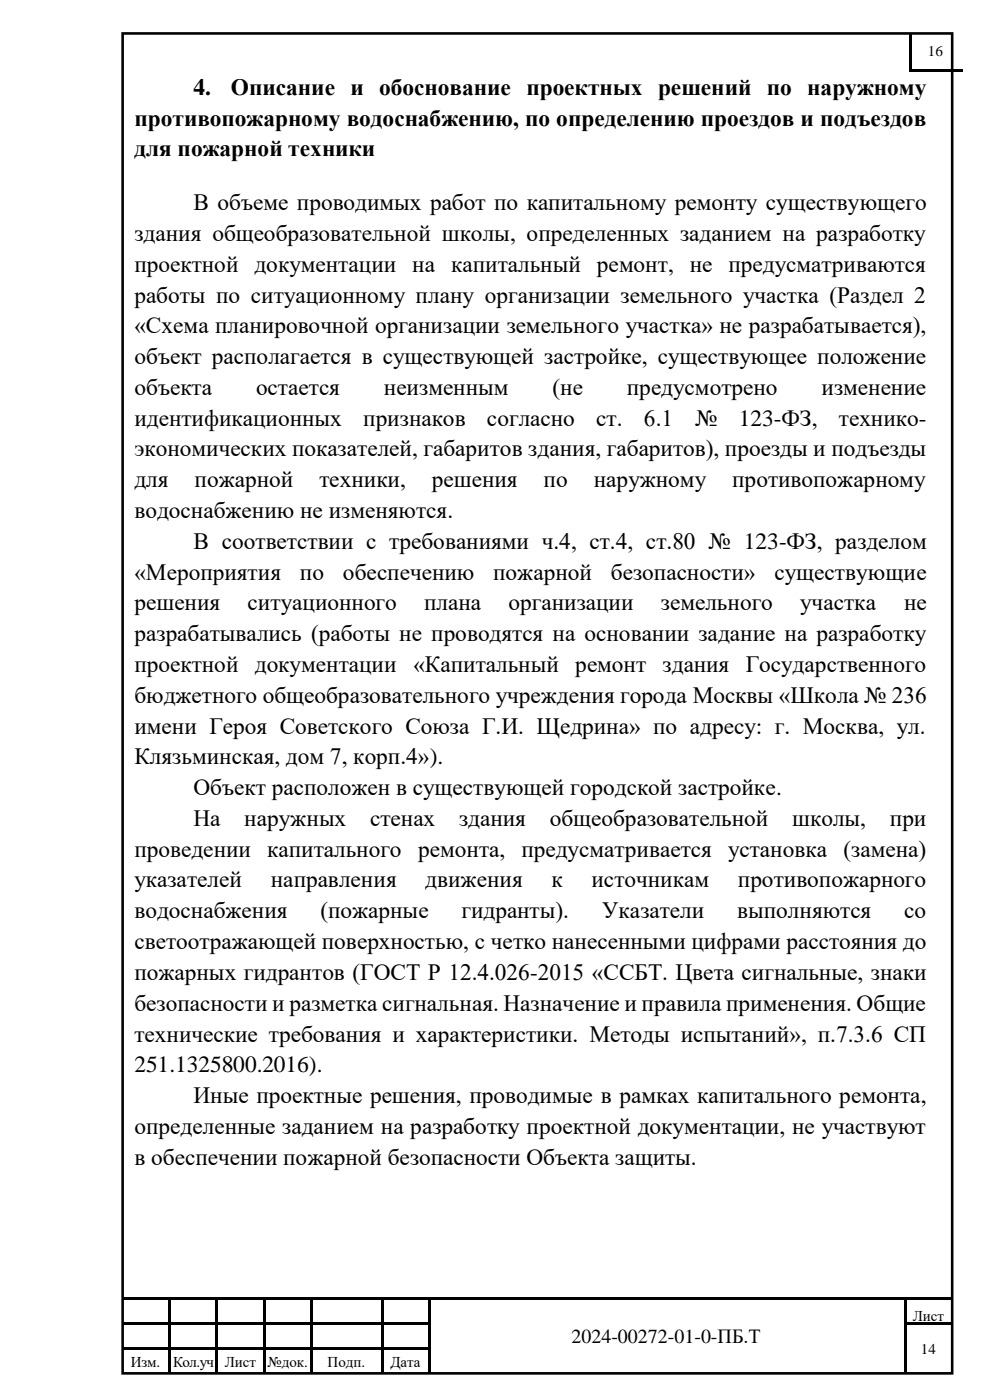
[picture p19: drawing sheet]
<svg xmlns="http://www.w3.org/2000/svg" width="210mm" height="297mm" viewBox="0 0 210 297" stroke-linecap="round" stroke-linejoin="round" font-family="sans-serif">
<defs><g id="words">
<g font-size="5">
<text x="41" y="20.1">4.</text>
<text x="49" y="20.1">Описание и обоснование проектных решений по наружному</text>
<text x="28.5" y="26.7">противопожарному водоснабжению, по определению проездов и подъездов</text>
<text x="28.5" y="33.2">для пожарной техники</text>
<text x="41" y="44.6">В объеме проводимых работ по капитальному ремонту существующего</text>
<text x="28.5" y="51.1">здания общеобразовательной школы, определенных заданием на разработку</text>
<text x="28.5" y="57.7">проектной документации на капитальный ремонт, не предусматриваются</text>
<text x="28.5" y="64.2">работы по ситуационному плану организации земельного участка (Раздел 2</text>
<text x="28.5" y="70.7">«Схема планировочной организации земельного участка» не разрабатывается),</text>
<text x="28.5" y="77.2">объект располагается в существующей застройке, существующее положение</text>
<text x="28.5" y="83.8">объекта</text>
<text x="54.3" y="83.8">остается</text>
<text x="81.4" y="83.8">неизменным</text>
<text x="117.2" y="83.8">(не</text>
<text x="133" y="83.8">предусмотрено</text>
<text x="174.3" y="83.8">изменение</text>
<text x="28.5" y="90.3">идентификационных</text>
<text x="77" y="90.3">признаков</text>
<text x="103.3" y="90.3">согласно</text>
<text x="126.5" y="90.3">ст.</text>
<text x="136.6" y="90.3">6.1</text>
<text x="147.5" y="90.3">№</text>
<text x="156.7" y="90.3">123-ФЗ,</text>
<text x="177.9" y="90.3">технико-</text>
<text x="28.5" y="96.8">экономических показателей, габаритов здания, габаритов), проезды и подъезды</text>
<text x="28.5" y="103.4">для</text>
<text x="41.3" y="103.4">пожарной</text>
<text x="67.7" y="103.4">техники,</text>
<text x="91.6" y="103.4">решения</text>
<text x="115.3" y="103.4">по</text>
<text x="125.9" y="103.4">наружному</text>
<text x="155.3" y="103.4">противопожарному</text>
<text x="28.5" y="109.9">водоснабжению не изменяются.</text>
<text x="41" y="116.4">В соответствии с требованиями ч.4, ст.4, ст.80 № 123-ФЗ, разделом</text>
<text x="28.5" y="123">«Мероприятия</text>
<text x="63.6" y="123">по</text>
<text x="72.8" y="123">обеспечению</text>
<text x="104.6" y="123">пожарной</text>
<text x="129.6" y="123">безопасности»</text>
<text x="164.3" y="123">существующие</text>
<text x="28.5" y="129.5">решения</text>
<text x="52.5" y="129.5">ситуационного</text>
<text x="90" y="129.5">плана</text>
<text x="107.9" y="129.5">организации</text>
<text x="140.2" y="129.5">земельного</text>
<text x="169.8" y="129.5">участка</text>
<text x="191.8" y="129.5">не</text>
<text x="28.5" y="136">разрабатывались (работы не проводятся на основании задание на разработку</text>
<text x="28.5" y="142.6">проектной документации</text>
<text x="87.7" y="142.6">«Капитальный</text>
<text x="122" y="142.6">ремонт здания</text>
<text x="158.2" y="142.6">Государственного</text>
<text x="28.5" y="149.1">бюджетного общеобразовательного учреждения города Москвы «Школа № 236</text>
<text x="28.5" y="155.6">имени Героя Советского Союза Г.И. Щедрина» по адресу: г. Москва, ул.</text>
<text x="28.5" y="162.2">Клязьминская, дом 7, корп.4»).</text>
<text x="41" y="168.7">Объект расположен в существующей городской застройке.</text>
<text x="41" y="175.2">На</text>
<text x="51.8" y="175.2">наружных</text>
<text x="78.5" y="175.2">стенах</text>
<text x="97.4" y="175.2">здания</text>
<text x="116.6" y="175.2">общеобразовательной</text>
<text x="168" y="175.2">школы,</text>
<text x="188.8" y="175.2">при</text>
<text x="28.5" y="181.8">проведении капитального</text>
<text x="88.7" y="181.8">ремонта, предусматривается установка (замена)</text>
<text x="28.5" y="188.3">указателей</text>
<text x="57.4" y="188.3">направления</text>
<text x="90.2" y="188.3">движения</text>
<text x="117" y="188.3">к</text>
<text x="125.5" y="188.3">источникам</text>
<text x="156.5" y="188.3">противопожарного</text>
<text x="28.5" y="194.8">водоснабжения</text>
<text x="68" y="194.8">(пожарные</text>
<text x="97.9" y="194.8">гидранты).</text>
<text x="127.7" y="194.8">Указатели</text>
<text x="156.4" y="194.8">выполняются</text>
<text x="191.8" y="194.8">со</text>
<text x="28.5" y="201.4">светоотражающей поверхностью, с четко нанесенными цифрами расстояния до</text>
<text x="28.5" y="207.9">пожарных гидрантов (ГОСТ Р 12.4.026-2015 «ССБТ. Цвета сигнальные, знаки</text>
<text x="28.5" y="214.4">безопасности и разметка сигнальная. Назначение и правила применения. Общие</text>
<text x="28.5" y="221">технические требования и характеристики. Методы испытаний», п.7.3.6 СП</text>
<text x="28.5" y="227.5">251.1325800.2016).</text>
<text x="41" y="234">Иные проектные решения, проводимые в рамках капитального ремонта,</text>
<text x="28.5" y="240.5">определенные заданием на разработку проектной документации, не участвуют</text>
<text x="28.5" y="247.1">в обеспечении пожарной безопасности Объекта защиты.</text>
</g>
<text font-size="4.2" x="121.2" y="284.9">2024-00272-01-0-ПБ.Т</text>
<g font-size="3.2">
<text x="196.8" y="11.9">16</text>
<text x="193.6" y="280.2">Лист</text>
<text x="195.4" y="287.2">14</text>
<text x="27.8" y="290">Изм.</text>
<text x="36.7" y="290">Кол.уч</text>
<text x="47.7" y="290">Лист</text>
<text x="56.7" y="290">№док.</text>
<text x="69.5" y="290">Подп.</text>
<text x="82.8" y="290">Дата</text>
</g>
</g></defs>
<g fill="#000">
<path d="M193 7h.5v7.7h-.5z" fill-rule="evenodd"/>
<path d="M193 14.7h.5v.5h-.5z" fill-rule="evenodd"/>
<path d="M193 14.7h.5v.5h-.5z" fill-rule="evenodd"/>
<path d="M193.5 14.7h10.7v.5h-10.7z" fill-rule="evenodd"/>
<path d="M26 275.3h9.7v.5h-9.7z" fill-rule="evenodd"/>
<path d="M35.7 275.8h.5z" fill-rule="evenodd"/>
<path d="M35.7 275.3h.5v.5h-.5z" fill-rule="evenodd"/>
<path d="M36.2 275.3h9.6v.5h-9.6z" fill-rule="evenodd"/>
<path d="M45.8 275.8h.5z" fill-rule="evenodd"/>
<path d="M45.8 275.3h.5v.5h-.5z" fill-rule="evenodd"/>
<path d="M46.3 275.3h9.5v.5h-9.5z" fill-rule="evenodd"/>
<path d="M55.8 275.8h.5z" fill-rule="evenodd"/>
<path d="M55.8 275.3h.5v.5h-.5z" fill-rule="evenodd"/>
<path d="M56.3 275.3h9.5v.5h-9.5z" fill-rule="evenodd"/>
<path d="M65.8 275.8h.5z" fill-rule="evenodd"/>
<path d="M65.8 275.3h.5v.5h-.5z" fill-rule="evenodd"/>
<path d="M66.3 275.3h14.5v.5h-14.5z" fill-rule="evenodd"/>
<path d="M80.8 275.8h.5z" fill-rule="evenodd"/>
<path d="M80.8 275.3h.5v.5h-.5z" fill-rule="evenodd"/>
<path d="M81.3 275.3h9.5v.5h-9.5z" fill-rule="evenodd"/>
<path d="M90.8 275.8h.5z" fill-rule="evenodd"/>
<path d="M90.8 275.3h.5v.5h-.5z" fill-rule="evenodd"/>
<path d="M91.3 275.3h100.5v.5h-100.5z" fill-rule="evenodd"/>
<path d="M191.8 275.8h.5z" fill-rule="evenodd"/>
<path d="M191.8 275.3h.5v.5h-.5z" fill-rule="evenodd"/>
<path d="M192.3 275.3h9.8v.5h-9.8z" fill-rule="evenodd"/>
<path d="M26 280.6h9.7v.5h-9.7z" fill-rule="evenodd"/>
<path d="M26 285.9h9.7v.5h-9.7z" fill-rule="evenodd"/>
<path d="M35.7 275.8h.5v4.8h-.5z" fill-rule="evenodd"/>
<path d="M35.7 280.6h.5v.5h-.5z" fill-rule="evenodd"/>
<path d="M35.7 281.1h.5v4.8h-.5z" fill-rule="evenodd"/>
<path d="M35.7 285.9h.5v.5h-.5z" fill-rule="evenodd"/>
<path d="M35.7 286.4h.5v4.8h-.5z" fill-rule="evenodd"/>
<path d="M36.2 280.6h9.6v.5h-9.6z" fill-rule="evenodd"/>
<path d="M36.2 285.9h9.6v.5h-9.6z" fill-rule="evenodd"/>
<path d="M45.8 275.8h.5v4.8h-.5z" fill-rule="evenodd"/>
<path d="M45.8 280.6h.5v.5h-.5z" fill-rule="evenodd"/>
<path d="M45.8 281.1h.5v4.8h-.5z" fill-rule="evenodd"/>
<path d="M45.8 285.9h.5v.5h-.5z" fill-rule="evenodd"/>
<path d="M45.8 286.4h.5v4.8h-.5z" fill-rule="evenodd"/>
<path d="M46.3 280.6h9.5v.5h-9.5z" fill-rule="evenodd"/>
<path d="M46.3 285.9h9.5v.5h-9.5z" fill-rule="evenodd"/>
<path d="M55.8 275.8h.5v4.8h-.5z" fill-rule="evenodd"/>
<path d="M55.8 280.6h.5v.5h-.5z" fill-rule="evenodd"/>
<path d="M55.8 281.1h.5v4.8h-.5z" fill-rule="evenodd"/>
<path d="M55.8 285.9h.5v.5h-.5z" fill-rule="evenodd"/>
<path d="M55.8 286.4h.5v4.8h-.5z" fill-rule="evenodd"/>
<path d="M56.3 280.6h9.5v.5h-9.5z" fill-rule="evenodd"/>
<path d="M56.3 285.9h9.5v.5h-9.5z" fill-rule="evenodd"/>
<path d="M65.8 275.8h.5v4.8h-.5z" fill-rule="evenodd"/>
<path d="M65.8 280.6h.5v.5h-.5z" fill-rule="evenodd"/>
<path d="M65.8 281.1h.5v4.8h-.5z" fill-rule="evenodd"/>
<path d="M65.8 285.9h.5v.5h-.5z" fill-rule="evenodd"/>
<path d="M65.8 286.4h.5v4.8h-.5z" fill-rule="evenodd"/>
<path d="M66.3 280.6h14.5v.5h-14.5z" fill-rule="evenodd"/>
<path d="M66.3 285.9h14.5v.5h-14.5z" fill-rule="evenodd"/>
<path d="M80.8 275.8h.5v4.8h-.5z" fill-rule="evenodd"/>
<path d="M80.8 280.6h.5v.5h-.5z" fill-rule="evenodd"/>
<path d="M80.8 281.1h.5v4.8h-.5z" fill-rule="evenodd"/>
<path d="M80.8 285.9h.5v.5h-.5z" fill-rule="evenodd"/>
<path d="M80.8 286.4h.5v4.8h-.5z" fill-rule="evenodd"/>
<path d="M81.3 280.6h9.5v.5h-9.5z" fill-rule="evenodd"/>
<path d="M81.3 285.9h9.5v.5h-9.5z" fill-rule="evenodd"/>
<path d="M90.8 275.8h.5v4.8h-.5z" fill-rule="evenodd"/>
<path d="M90.8 280.6h.5v.5h-.5z" fill-rule="evenodd"/>
<path d="M90.8 281.1h.5v4.8h-.5z" fill-rule="evenodd"/>
<path d="M90.8 285.9h.5v.5h-.5z" fill-rule="evenodd"/>
<path d="M90.8 286.4h.5v4.8h-.5z" fill-rule="evenodd"/>
<path d="M191.8 275.8h.5v4.8h-.5z" fill-rule="evenodd"/>
<path d="M191.8 280.6h.5v.5h-.5z" fill-rule="evenodd"/>
<path d="M191.8 281.1h.5v4.8h-.5z" fill-rule="evenodd"/>
<path d="M191.8 285.9h.5v.5h-.5z" fill-rule="evenodd"/>
<path d="M191.8 286.4h.5v4.8h-.5z" fill-rule="evenodd"/>
<path d="M192.3 280.6h9.8v.5h-9.8z" fill-rule="evenodd"/>
</g>
<path d="M26 7.1h176v284.3h-176z" fill="none" stroke="#000" stroke-width=".55"/>
<use href="#words"/>
</svg>
